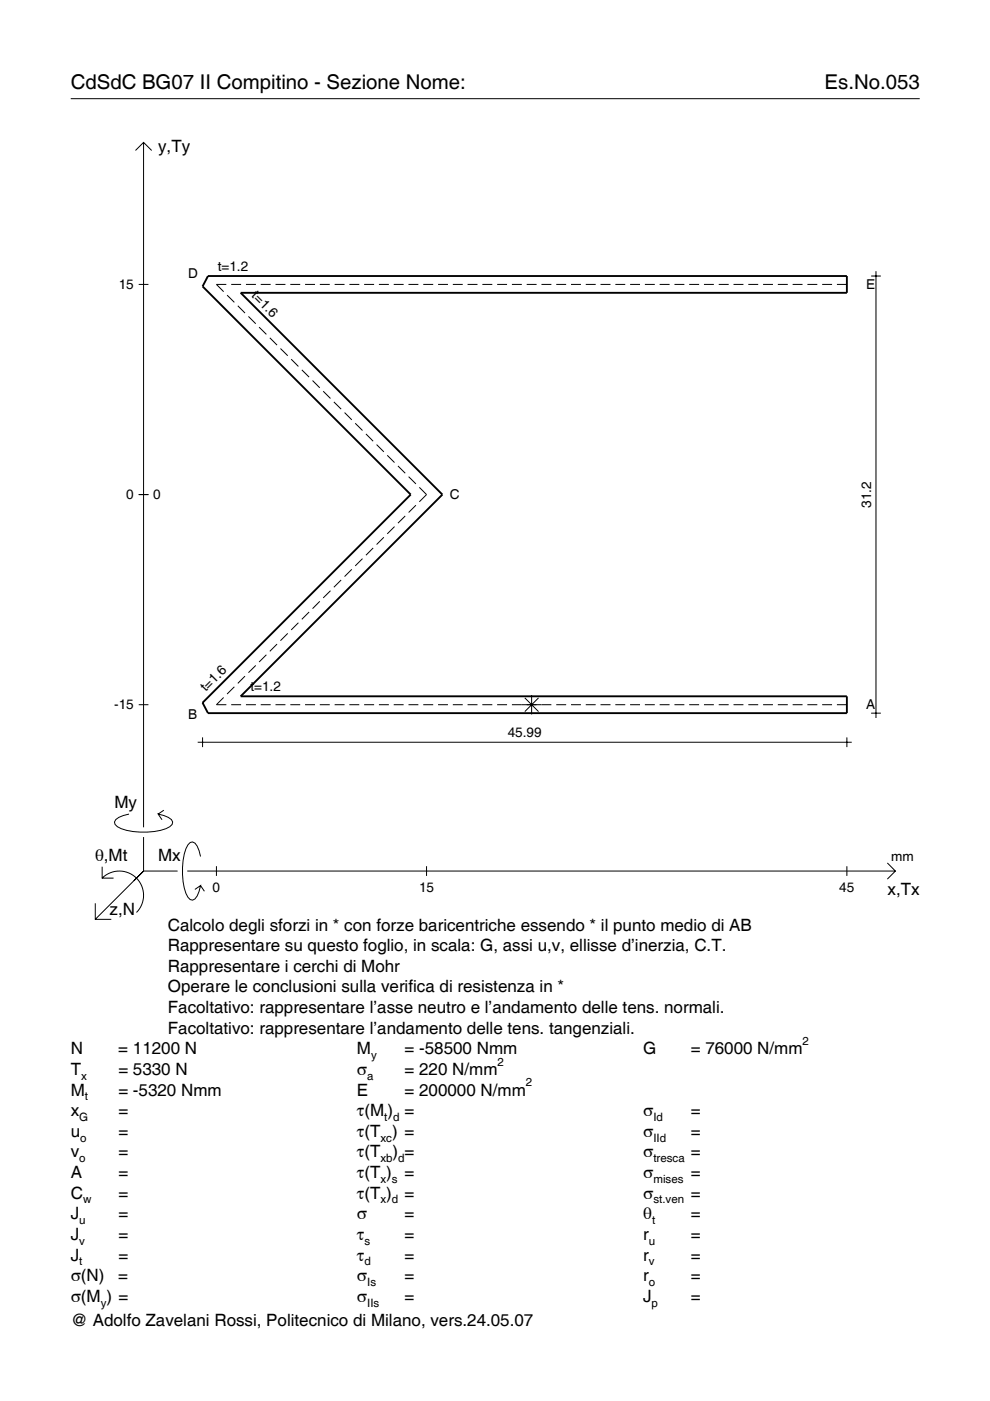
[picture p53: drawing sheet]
<svg xmlns="http://www.w3.org/2000/svg" width="210mm" height="297mm" viewBox="0 0 210 297" stroke-linecap="round" stroke-linejoin="round" font-family="sans-serif">
<defs><g id="words">
<g font-size="4.3">
<text x="15" y="18.9">CdSdC BG07 II Compitino - Sezione Nome:</text>
<text x="174.8" y="18.9">Es.No.053</text>
</g>
<g font-size="3.6">
<text x="33.5" y="32.3">y,Ty</text>
<text x="24.3" y="171.3">My</text>
<text x="20.1" y="182.6">θ,Mt</text>
<text x="33.5" y="182.6">Mx</text>
<text x="188.2" y="189.8">x,Tx</text>
<text x="23.2" y="193.9">z,N</text>
<text x="35.6" y="197.3">Calcolo degli sforzi in * con forze baricentriche essendo * il punto medio di AB</text>
<text x="35.6" y="201.7">Rappresentare su questo foglio, in scala: G, assi u,v, ellisse d’inerzia, C.T.</text>
<text x="35.6" y="206">Rappresentare i cerchi di Mohr</text>
<text x="35.6" y="210.4">Operare le conclusioni sulla verifica di resistenza in *</text>
<text x="35.6" y="214.8">Facoltativo: rappresentare l’asse neutro e l’andamento delle tens. normali.</text>
<text x="35.6" y="219.2">Facoltativo: rappresentare l’andamento delle tens. tangenziali.</text>
<text x="15" y="223.5">N</text>
<text x="15" y="227.9">T</text>
<text x="25.1" y="223.5">= 11200 N</text>
<text x="25.1" y="227.9">= 5330 N</text>
<text x="75.7" y="227.9">σ</text>
<text x="75.7" y="223.5">M</text>
<text x="85.8" y="223.5">= -58500 Nmm</text>
<text x="85.8" y="227.9">= 220 N/mm</text>
<text x="136.4" y="223.5">G</text>
<text x="146.5" y="223.5">= 76000 N/mm</text>
<text x="15" y="232.3">M</text>
<text x="25.1" y="232.3">= -5320 Nmm</text>
<text x="75.7" y="232.3">E</text>
<text x="85.8" y="232.3">= 200000 N/mm</text>
<text x="15" y="236.7">x</text>
<text x="25.1" y="236.7">=</text>
<text x="75.7" y="236.7">τ(M ) =</text>
<text x="136.4" y="236.7">σ</text>
<text x="146.5" y="236.7">=</text>
<text x="15" y="241">u</text>
<text x="15" y="245.4">v</text>
<text x="25.1" y="241">=</text>
<text x="25.1" y="245.4">=</text>
<text x="75.7" y="241">τ(T ) =</text>
<text x="75.7" y="245.4">τ(T</text>
<text x="83.3" y="245.4">) =</text>
<text x="136.4" y="241">σ</text>
<text x="136.4" y="245.4">σ</text>
<text x="146.5" y="241">=</text>
<text x="146.5" y="245.4">=</text>
<text x="15" y="249.8">A</text>
<text x="25.1" y="249.8">=</text>
<text x="75.7" y="249.8">τ(T )</text>
<text x="85.8" y="249.8">=</text>
<text x="136.4" y="249.8">σ</text>
<text x="146.5" y="249.8">=</text>
<text x="15" y="254.2">C</text>
<text x="25.1" y="254.2">=</text>
<text x="75.7" y="254.2">τ(T )</text>
<text x="85.8" y="254.2">=</text>
<text x="136.4" y="254.2">σ</text>
<text x="146.5" y="254.2">=</text>
<text x="15" y="258.5">J</text>
<text x="15" y="262.9">J</text>
<text x="25.1" y="258.5">=</text>
<text x="25.1" y="262.9">=</text>
<text x="75.7" y="258.5">σ</text>
<text x="75.7" y="262.9">τ</text>
<text x="85.8" y="258.5">=</text>
<text x="85.8" y="262.9">=</text>
<text x="136.4" y="258.5">θ</text>
<text x="136.4" y="262.9">r</text>
<text x="146.5" y="258.5">=</text>
<text x="146.5" y="262.9">=</text>
<text x="15" y="267.3">J</text>
<text x="25.1" y="267.3">=</text>
<text x="75.7" y="267.3">τ</text>
<text x="85.8" y="267.3">=</text>
<text x="136.4" y="267.3">r</text>
<text x="146.5" y="267.3">=</text>
<text x="15" y="271.7">σ(N)</text>
<text x="25.1" y="271.7">=</text>
<text x="75.7" y="271.7">σ</text>
<text x="85.8" y="271.7">=</text>
<text x="136.4" y="271.7">r</text>
<text x="146.5" y="271.7">=</text>
<text x="15" y="276">σ(M ) =</text>
<text x="15" y="281.2">@ Adolfo Zavelani Rossi, Politecnico di Milano, vers.24.05.07</text>
<text x="75.7" y="276">σ</text>
<text x="85.8" y="276">=</text>
<text x="136.4" y="276">J</text>
<text x="146.5" y="276">=</text>
</g>
<g font-size="2.9">
<text x="39.9" y="59">D</text>
<text x="46.2" y="57.5">t=1.2</text>
<text x="25.2" y="61.3">15</text>
<text x="53.2" y="62.8" transform="rotate(45 53.2 62.8)">t=1.6</text>
<text x="183.6" y="61.2">E</text>
<text x="26.8" y="105.9">0</text>
<text x="32.5" y="105.9">0</text>
<text x="95.4" y="105.8">C</text>
<text x="184.7" y="107.7" transform="rotate(-90 184.7 107.7)">31.2</text>
<text x="43.7" y="146.8" transform="rotate(-45 43.7 146.8)">t=1.6</text>
<text x="53.1" y="146.6">t=1.2</text>
<text x="24.2" y="150.4">-15</text>
<text x="39.9" y="152.5">B</text>
<text x="183.6" y="150.3">A</text>
<text x="107.6" y="156.3">45.99</text>
<text x="189" y="182.6">mm</text>
<text x="45.1" y="189.1">0</text>
<text x="88.8" y="189.1">15</text>
<text x="178" y="189.1">45</text>
</g>
<g font-size="2.4">
<text x="170.2" y="221.5">2</text>
<text x="78.7" y="224.5">y</text>
<text x="105.5" y="225.9">2</text>
<text x="17.2" y="228.9">x</text>
<text x="18" y="233.3">t</text>
<text x="77.9" y="228.9">a</text>
<text x="111.5" y="230.3">2</text>
<text x="16.8" y="237.7">G</text>
<text x="81.5" y="237.7">t d</text>
<text x="138.5" y="237.7">Id</text>
<text x="17" y="242">o</text>
<text x="80.7" y="242">xc</text>
<text x="138.5" y="242">IId</text>
<text x="16.8" y="246.4">o</text>
<text x="80.7" y="246.4">xb d</text>
<text x="80.7" y="250.8">x s</text>
<text x="138.5" y="246.4">tresca</text>
<text x="138.5" y="250.8">mises</text>
<text x="17.6" y="255.2">w</text>
<text x="80.7" y="255.2">x d</text>
<text x="138.5" y="255.2">st.ven</text>
<text x="16.8" y="259.5">u</text>
<text x="16.8" y="263.9">v</text>
<text x="77.3" y="263.9">s</text>
<text x="137.6" y="263.9">u</text>
<text x="138.2" y="259.5">t</text>
<text x="16.8" y="268.3">t</text>
<text x="77.3" y="268.3">d</text>
<text x="137.6" y="268.3">v</text>
<text x="77.9" y="272.7">Is</text>
<text x="137.6" y="272.7">o</text>
<text x="21.4" y="277">y</text>
<text x="77.9" y="277">IIs</text>
<text x="138.2" y="277">p</text>
</g>
</g></defs>
<g fill="none" stroke="#000" stroke-width=".21">
<path d="M15 20.9h180M28.7 31.9l1.7-1.7 1.8 1.7M30.4 30.2v145.2M184.7 58.5h2.1M185.7 57.5v94.7M29.4 60.3h2.1M48 60.3h-2.1l1.5 1.5M48.1 62.6l1.6 1.5M49 60.3h2.1M50.4 64.8l1.5 1.6M52.1 60.3h2.2M52.7 67.1l1.5 1.5"/>
<path d="M54.9 69.4l1.6 1.5M55.3 60.3h2.1M57.2 71.6l1.5 1.6M58.4 60.3h2.1M59.5 73.9l1.5 1.5M61.5 60.3h2.1M61.7 76.2l1.6 1.5M64 78.4l1.5 1.6M64.7 60.3h2.1M67.8 60.3h2.1M70.9 60.3h2.1M74.1 60.3h2.1"/>
<path d="M77.2 60.3h2.1M80.3 60.3h2.1M83.5 60.3h2.1M86.6 60.3h2.1M89.7 60.3h2.1M92.9 60.3h2.1M96 60.3h2.1M99.1 60.3h2.1M102.3 60.3h2.1M105.4 60.3h2.1M108.5 60.3h2.1M111.7 60.3h2.1"/>
<path d="M114.8 60.3h2.1M117.9 60.3h2.1M121.1 60.3h2.1M124.2 60.3h2.1M127.3 60.3h2.1M130.5 60.3h2.1M133.6 60.3h2.1M136.7 60.3h2.1M139.9 60.3h2.1M143 60.3h2.1M146.1 60.3h2.1M149.3 60.3h2.1"/>
<path d="M152.4 60.3h2.1M155.5 60.3h2.1M158.7 60.3h2.1M161.8 60.3h2.1M164.9 60.3h2.1M168.1 60.3h2.1M171.2 60.3h2.1M174.3 60.3h2.1M177.4 60.3h2.2M66.3 80.7l1.5 1.5M68.5 82.9l1.6 1.6M70.8 85.2l1.5 1.5"/>
<path d="M73.1 87.5l1.5 1.5M75.3 89.7l1.6 1.6M77.6 92l1.5 1.5M79.8 94.3l1.6 1.5M82.1 96.5l1.5 1.6M84.4 98.8l1.5 1.5M29.4 104.9h2.1M76.9 118.4l-1.6 1.6M79.1 116.2l-1.5 1.5M81.4 113.9l-1.6 1.6M83.6 111.7l-1.5 1.5M85.9 109.4l-1.5 1.5"/>
<path d="M86.6 101.1l1.6 1.5M88.2 107.1l-1.6 1.6M88.9 103.3l1.5 1.6-1.5 1.5M56.5 138.8l-1.6 1.6M58.7 136.6l-1.5 1.5M61 134.3l-1.5 1.5M63.3 132l-1.6 1.6M65.5 129.8l-1.5 1.5M67.8 127.5l-1.5 1.5M70.1 125.2l-1.6 1.6M72.3 123l-1.5 1.5M74.6 120.7l-1.5 1.5"/>
<path d="M29.4 149.4h2.1M41.9 157.4h138.7M42.9 156.3v2.1M47.4 147.9l-1.5 1.5h2.1M49 149.4h2.1M49.7 145.6l-1.6 1.6M51.9 143.4l-1.5 1.5M52.1 149.4h2.2M54.2 141.1l-1.5 1.5M55.3 149.4h2.1M58.4 149.4h2.1M61.5 149.4h2.1"/>
<path d="M64.7 149.4h2.1M67.8 149.4h2.1M70.9 149.4h2.1M74.1 149.4h2.1M77.2 149.4h2.1M80.3 149.4h2.1M83.5 149.4h2.1M86.6 149.4h2.1M89.7 149.4h2.1M92.9 149.4h2.1M96 149.4h2.1M99.1 149.4h2.1"/>
<path d="M102.3 149.4h2.1M105.4 149.4h2.1M108.5 149.4h8.4M111.3 148l2.9 2.9M112.7 147.4v4.1M114.2 148l-2.9 2.9M117.9 149.4h2.1M121.1 149.4h2.1M124.2 149.4h2.1M127.3 149.4h2.1M130.5 149.4h2.1M133.6 149.4h2.1"/>
<path d="M136.7 149.4h2.1M139.9 149.4h2.1M143 149.4h2.1M146.1 149.4h2.1M149.3 149.4h2.1M152.4 149.4h2.1M155.5 149.4h2.1M158.7 149.4h2.1M161.8 149.4h2.1M164.9 149.4h2.1M168.1 149.4h2.1M171.2 149.4h2.1"/>
<path d="M174.3 149.4h2.1M177.4 149.4h2.2M179.6 156.3v2.1M184.7 151.2h2.1M27.3 172.6a3.6 3.6 0 0 0-3 1.7l.1 .5a5.7 5.7 0 0 0 3.8 1.5 13.3 13.3 0 0 0 7.8-1l.5-.5 .1-.5a3.6 3.6 0 0 0-3.1-1.7l.8 1.2M30.4 177.5v7.2M34.7 171.8l-1.2 .8M20.2 191.5v3.4h3.4M21.7 186.2a5.1 5.1 0 0 1 7.2 0 5.1 5.1 0 0 1 0 7.3M21.7 183.8v2.4h2.4M30.4 184.7l-10.2 10.2M30.4 184.7l-2 2"/>
<path d="M30.4 184.7h7.2M39.7 184.7h150.1M42.5 181.6a3.6 3.6 0 0 0-1.7-3.1l-.5 .1a5.7 5.7 0 0 0-1.5 3.8 13.3 13.3 0 0 0 1 7.8l.5 .5 .5 .2a3.6 3.6 0 0 0 1.7-3.1l-1.2 .8M42.5 187.8l.8 1.2M45.9 183.7v2M90.4 183.7v2M179.6 183.7v2M188.1 183l1.7 1.7-1.7 1.7"/>
</g>
<path d="M44.1 58.5h135.5v3.6h-128.6l42.8 42.8-42.8 42.7h128.6v3.6h-135.5l-1.2-2.2 44.2-44.1-44.2-44.2z" fill="none" stroke="#000" stroke-width=".4"/>
<use href="#words"/>
</svg>
